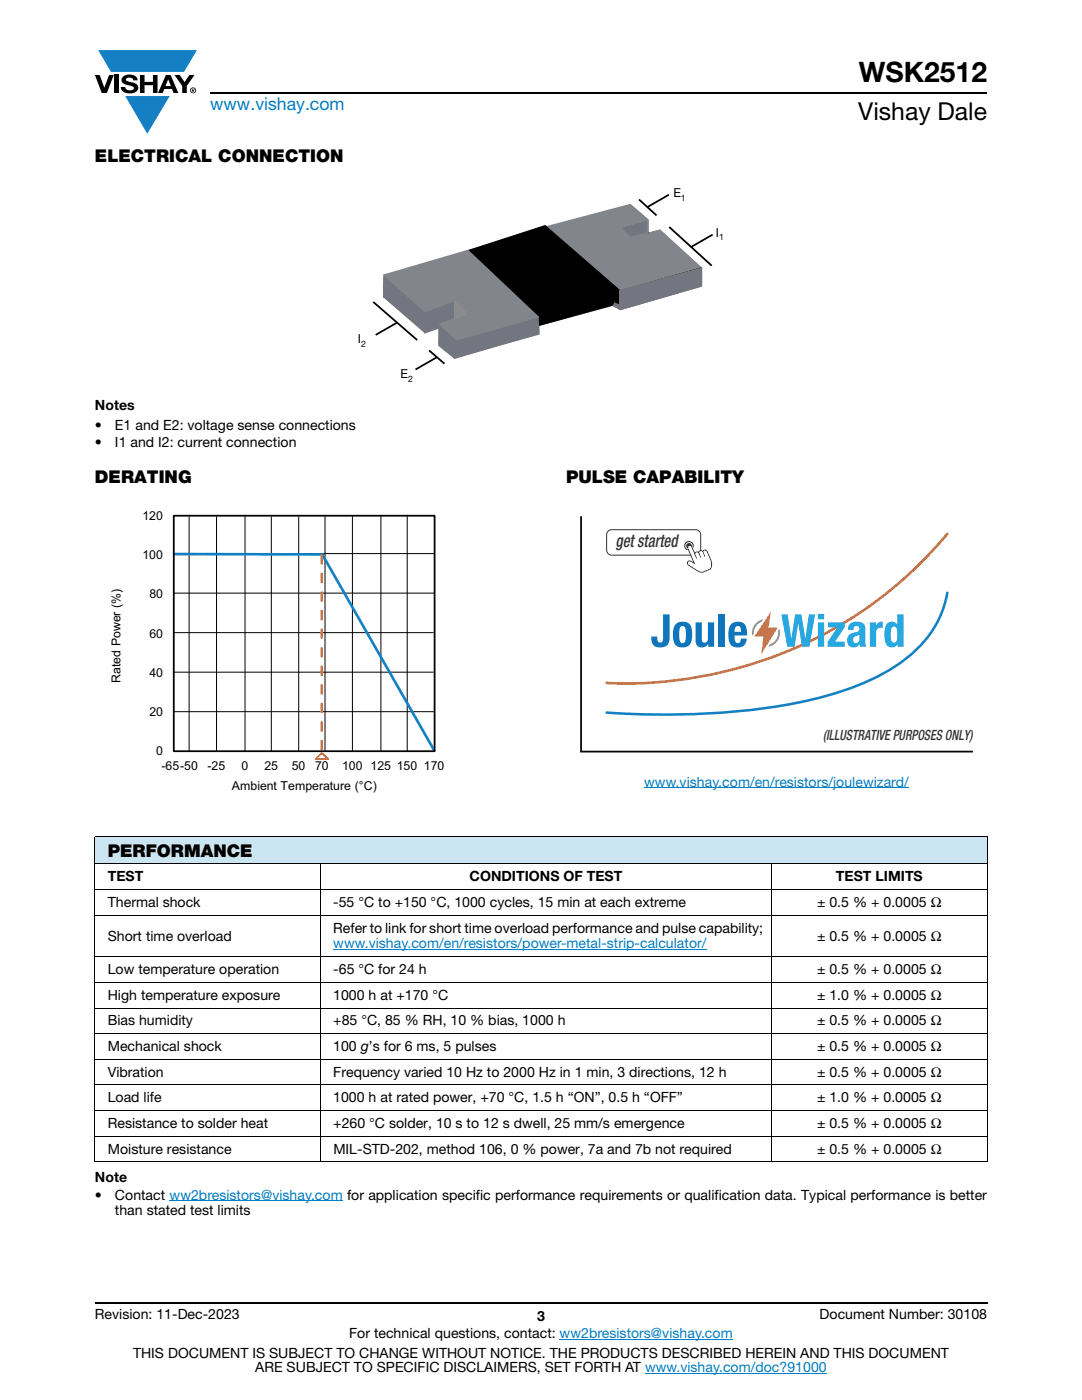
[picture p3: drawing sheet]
<svg xmlns="http://www.w3.org/2000/svg" width="216mm" height="279mm" viewBox="0 0 216 279" stroke-linecap="round" stroke-linejoin="round" font-family="sans-serif">
<defs><g id="words">
<text font-size="5.6" x="171.3" y="16.4">WSK2512</text>
<text font-size="4.9" x="171.3" y="24">Vishay Dale</text>
<text font-size="3.5" fill="#007ec4" x="42" y="21.9">www.vishay.com</text>
<g font-size="3.5">
<text x="18.9" y="32.3">ELECTRICAL CONNECTION</text>
<text x="18.9" y="96.5">DERATING</text>
<text x="112.9" y="96.5">PULSE CAPABILITY</text>
<text x="21.5" y="171">PERFORMANCE</text>
</g>
<text font-size="3.5" fill="#333" x="122.8" y="109.3">get started</text>
<g font-size="2.8">
<text x="18.9" y="81.9">Notes</text>
<text x="18.9" y="85.8">•</text>
<text x="18.9" y="89.3">•</text>
<text x="22.9" y="85.8">E1 and E2: voltage sense connections</text>
<text x="22.9" y="89.3">I1 and I2: current connection</text>
<text x="21.5" y="175.9">TEST</text>
<text x="93.7" y="175.9">CONDITIONS OF TEST</text>
<text x="166.8" y="175.9">TEST LIMITS</text>
<text x="21.5" y="181">Thermal shock</text>
<text x="66.5" y="181">-55 °C to +150 °C, 1000 cycles, 15 min at each extreme</text>
<text x="163" y="181">± 0.5 % + 0.0005 Ω</text>
<text x="21.5" y="187.7">Short time overload</text>
<text x="66.5" y="186.1">Refer to link for short time overload performance and pulse capability;</text>
<text x="163" y="187.7">± 0.5 % + 0.0005 Ω</text>
<text x="21.5" y="194.4">Low temperature operation</text>
<text x="66.5" y="194.4">-65 °C for 24 h</text>
<text x="163" y="194.4">± 0.5 % + 0.0005 Ω</text>
<text x="21.5" y="199.5">High temperature exposure</text>
<text x="66.5" y="199.5">1000 h at +170 °C</text>
<text x="163" y="199.5">± 1.0 % + 0.0005 Ω</text>
<text x="21.5" y="204.6">Bias humidity</text>
<text x="21.5" y="209.8">Mechanical shock</text>
<text x="66.5" y="204.6">+85 °C, 85 % RH, 10 % bias, 1000 h</text>
<text x="66.5" y="209.8">100 g’s for 6 ms, 5 pulses</text>
<text x="163" y="204.6">± 0.5 % + 0.0005 Ω</text>
<text x="163" y="209.8">± 0.5 % + 0.0005 Ω</text>
<text x="21.5" y="214.9">Vibration</text>
<text x="66.5" y="214.9">Frequency varied 10 Hz to 2000 Hz in 1 min, 3 directions, 12 h</text>
<text x="163" y="214.9">± 0.5 % + 0.0005 Ω</text>
<text x="21.5" y="220">Load life</text>
<text x="66.5" y="220">1000 h at rated power, +70 °C, 1.5 h “ON”, 0.5 h “OFF”</text>
<text x="163" y="220">± 1.0 % + 0.0005 Ω</text>
<text x="21.5" y="225.1">Resistance to solder heat</text>
<text x="66.5" y="225.1">+260 °C solder, 10 s to 12 s dwell, 25 mm/s emergence</text>
<text x="163" y="225.1">± 0.5 % + 0.0005 Ω</text>
<text x="21.5" y="230.2">Moisture resistance</text>
<text x="66.5" y="230.2">MIL-STD-202, method 106, 0 % power, 7a and 7b not required</text>
<text x="163" y="230.2">± 0.5 % + 0.0005 Ω</text>
<text x="18.9" y="235.9">Note</text>
<text x="18.9" y="239.4">•</text>
<text x="22.9" y="239.4">Contact ww2bresistors@vishay.com for application specific performance requirements or qualification data. Typical performance is better</text>
<text x="22.9" y="242.6">than stated test limits</text>
<text x="18.9" y="263.3">Revision: 11-Dec-2023</text>
<text x="107.2" y="263.6">3</text>
<text x="163.6" y="263.3">Document Number: 30108</text>
<text x="69.7" y="267.1">For technical questions, contact: ww2bresistors@vishay.com</text>
<text x="26.5" y="271">THIS DOCUMENT IS SUBJECT TO CHANGE WITHOUT NOTICE. THE PRODUCTS DESCRIBED HEREIN AND THIS DOCUMENT</text>
<text x="50.9" y="273.8">ARE SUBJECT TO SPECIFIC DISCLAIMERS, SET FORTH AT www.vishay.com/doc?91000</text>
</g>
<text font-size="2.8" fill="#333" x="164.3" y="147.7">(ILLUSTRATIVE PURPOSES ONLY)</text>
<g font-size="2.8" fill="#007ec4">
<text x="128.5" y="157">www.vishay.com/en/resistors/joulewizard/</text>
<text x="66.5" y="189.3">www.vishay.com/en/resistors/power-metal-strip-calculator/</text>
</g>
<g font-size="2.5">
<text x="134.4" y="39.4">E</text>
<text x="142.9" y="47.2">I</text>
<text x="71.4" y="68.5">I</text>
<text x="79.9" y="75.5">E</text>
<text x="28.4" y="103.7">120</text>
<text x="28.4" y="111.6">100</text>
<text x="29.8" y="119.4">80</text>
<text x="29.8" y="127.2">60</text>
<text x="24.1" y="136.2" transform="rotate(-90 24.1 136.2)">Rated Power (%)</text>
<text x="29.8" y="135.1">40</text>
<text x="29.8" y="142.9">20</text>
<text x="31.2" y="150.7">0</text>
<text x="32.2" y="153.7">-65-50</text>
<text x="41.4" y="153.7">-25</text>
<text x="48.2" y="153.7">0</text>
<text x="52.8" y="153.7">25</text>
<text x="58.2" y="153.7">50</text>
<text x="62.9" y="153.7">70</text>
<text x="68.3" y="153.7">100 125 150 170</text>
<text x="46.3" y="157.6">Ambient Temperature (°C)</text>
</g>
<g font-size="1.8">
<text x="135.9" y="40.1">1</text>
<text x="143.5" y="47.9">1</text>
<text x="72.1" y="69.2">2</text>
<text x="81.4" y="76.2">2</text>
</g>
</g></defs>
<g fill="#147fc3">
<path d="M19.6 10h19.7l-2.6 4.3h-1.1h-13.5z"/>
<path d="M25 19.2h8.9l-4.5 7.5z"/>
</g>
<g fill="#000">
<path d="M18.9 15h1l.9 2.5 1-2.5h.9l-1.4 3.6h-1zM22.9 15h.9v3.6h-.9zM24.6 15.3a2.1 2.1 0 0 1 2.8 .3l.1 .4h-.9a.79 .79 0 0 0-.7-.5 .79 .79 0 0 0-.8 .4l.3 .3 1 .2a1.08 1.08 0 0 1 1.2 1 1.08 1.08 0 0 1-1.1 1.2 1.73 1.73 0 0 1-2.4-1.2h.9a.96 .96 0 0 0 .8 .6 .96 .96 0 0 0 .9-.4 1.31 1.31 0 0 0-1.2-.6 1.03 1.03 0 0 1-1.1-.6 1.03 1.03 0 0 1 .2-1.1zM27.9 15h.9v1.3h1.7v-1.3h.9v3.6h-.9v-1.6h-1.7v1.6h-.9zM34.8 15h1.1l.9 1.4 1-1.4h1l-1.5 2.2v1.4h-.9v-1.4z"/>
<path d="M33.6 15.9l.5 1.3h-1.1zM33.1 15l-1.6 3.6h1l.3-.8h1.5l.3 .8h1l-1.6-3.6z"/>
<path d="M38.4 17.8h.2v.2h-.2zM38.3 17.7v.7h.1v-.3l.4 .3-.2-.3 .2-.2-.1-.2z"/>
<path d="M38.1 18a.46 .46 0 0 1 .9 0 .46 .46 0 0 1-.9 0zM37.9 18a.6 .6 0 0 0 1.2 0 .6 .6 0 0 0-1.2 0z"/>
</g>
<path d="M42 18.6h155M18.9 260h178.1" fill="none" stroke="#000" stroke-width=".36"/>
<path d="M128.5 157.2h52.9M33.8 239.6h34.6M111.7 267.3h34.5M128.7 274h36.3" fill="none" stroke="#007ec4" stroke-width=".2"/>
<g fill="none" stroke="#737680" stroke-width=".26">
<path d="M76.6 59.2l8.3 7.2M76.6 55.2v4.2M93.1 50.2l14.4 13M93.2 50.2l-16.6 5M109.5 45.9l14.3 12.3M109.7 45.8l-.9-.7-15.5 5.1M123.7 58.1v3.7M123.9 45.6l1.8 2M125.7 40.8l3.6 3.1M129 43.9l-5.2 1.6M131.7 45.9l8.3 7.6M131.8 45.9l-6.1 1.6"/>
<path d="M140 53.6v3.4M140 57.1l-16.2 4.7M84.9 62.3l-.1 4.1M87.6 64.6v4.3M91 60.2l2.4 2.5M91 60.2l-6.2 2.1M93.1 62.9l-5.5 1.7M107.5 63.4v3.3l-17 4.7M122.3 60.8l1.2 .5M122.3 60.9l-14.6 4"/>
</g>
<path d="M109.1 45.2l16.6-4.4 3.5 3-5.5 1.6 2 2.2 5.9-1.6 8.4 7.5-16.3 4.4z" fill="#82858b"/>
<path d="M109.1 45.2l16.6-4.4 3.5 3-5.5 1.6 2 2.2 5.9-1.6 8.4 7.5-16.3 4.4z" fill="none" stroke="#82858b" stroke-width=".26"/>
<path d="M87.7 64.9l3.4 3-.5 3.5-3-2.4z" fill="#737680"/>
<path d="M76.6 55.1l8.3 7.3M87.7 64.9l3.4 3-.5 3.5-3-2.4zM107.5 63.2l-16.6 4.8v3.5" fill="none" stroke="#737680" stroke-width=".26"/>
<path d="M84.9 62.3l5.8-2.1v3.3l-3.1 1.1-.2 .9-2.6 .9z" fill="#737680"/>
<path d="M84.9 62.3l5.8-2.1v3.3l-3.1 1.1-.2 .9-2.6 .9z" fill="none" stroke="#737680" stroke-width=".26"/>
<path d="M129.2 43.9v2.6M140 53.5l-16.3 4.6" fill="none" stroke="#000" stroke-width=".35"/>
<path d="M93.3 50.1l15.5-5 14.8 12.8 .1 3.8-1.4-.9-14.7 4.1-.1-1.7z" fill="#000"/>
<path d="M93.3 50.1l15.5-5 14.8 12.8 .1 3.8-1.4-.9-14.7 4.1-.1-1.7z" fill="none" stroke="#000" stroke-width=".26"/>
<path d="M123.8 45.4l5.4-1.5v2.6l-3.5 .9z" fill="#737680"/>
<path d="M123.8 45.4l5.4-1.5v2.6l-3.5 .9z" fill="none" stroke="#82858b" stroke-width=".26"/>
<path d="M123.7 58l16.3-4.5v3.6l-16.2 4.7-1.4-.8 .2-.5 1.1 .5z" fill="#737680"/>
<path d="M123.7 58l16.3-4.5v3.6l-16.2 4.7-1.4-.8 .2-.5 1.1 .5z" fill="none" stroke="#737680" stroke-width=".26"/>
<path d="M91.1 67.9l16.2-4.6 .2 3.3-16.7 4.9z" fill="#737680"/>
<path d="M91.1 67.9l16.2-4.6 .2 3.3-16.7 4.9z" fill="none" stroke="#737680" stroke-width=".26"/>
<path d="M76.7 55.2l8.1 7-.1 4-8.2-7z" fill="#737680"/>
<path d="M76.7 55.2l8.1 7-.1 4-8.2-7z" fill="none" stroke="#737680" stroke-width=".26"/>
<path d="M76.6 54.9l16.8-4.9 14 13.2-16.2 4.6-3.5-3.1 5.8-2-2.6-2.8-6.1 2.3z" fill="#82858b"/>
<path d="M76.6 54.9l16.8-4.9 14 13.2-16.2 4.6-3.5-3.1 5.8-2-2.6-2.8-6.1 2.3z" fill="none" stroke="#82858b" stroke-width=".26"/>
<path d="M90.9 60.2v3.3" fill="none" stroke="#737680" stroke-width=".26"/>
<path d="M90.7 63.5l2.6-.8z" fill="#8b8e92"/>
<path d="M90.7 63.5l2.6-.8z" fill="none" stroke="#8b8e92" stroke-width=".26"/>
<path d="M90.7 60.1l2.5 2.4-2.5 1z" fill="#8b8e92"/>
<path d="M90.7 60.1l2.5 2.4-2.5 1z" fill="none" stroke="#8b8e92" stroke-width=".26"/>
<path d="M127.5 39.8l3.5 3.2M133.5 38.9l-4.3 2.4M133.5 45.3l8.5 7.7M142.2 46.8l-4.2 2.5M74.5 60.3l8.7 7.6M79.2 64.4l-4.2 2.4M85.6 69.9l3.1 2.7M87.2 71.3l-4.3 2.4M34.7 102.9h52v47h-52z" fill="none" stroke="#000" stroke-width=".35"/>
<g fill="none" stroke="#000" stroke-width=".2">
<path d="M34.7 110.5h52M34.7 118.4h52M37.7 103.1v46.8M43.2 103.1v46.8M48.9 103v46.9M54.1 103.1v46.8M59.6 103.1v46.8M64.9 103v46.9M70.3 103v46.9M76 102.9v47M81.3 103v46.9M34.7 126.3h51.8"/>
<path d="M34.7 134.1h51.8M34.7 142h52"/>
</g>
<path d="M34.7 110.6h29.7M64.3 110.6l22.3 39.2" fill="none" stroke="#147fc3" stroke-width=".53"/>
<path d="M64.2 110.9v38.8" fill="none" stroke="#f16b22" stroke-width=".53" stroke-dasharray="1.6 2.1"/>
<path d="M63 151.5l1.2-1.2 1.3 1.2z" fill="none" stroke="#f16b22" stroke-width=".35"/>
<path d="M160.3 150.7v.6" fill="none" stroke="#fff" stroke-width=".35"/>
<path d="M115.9 103v47h78.2" fill="none" stroke="#040503" stroke-width=".35"/>
<path d="M121.3 106l.7-.3h16.8a1 1 0 0 1 1 1v3.1a1 1 0 0 1-1 1h-16.8a1 1 0 0 1-1-1v-3.1z" fill="none" stroke="#333" stroke-width=".2"/>
<g fill="#333">
<path d="M136.8 108.3a.9 .9 0 0 1 1.2-.2 .9 .9 0 0 1 .3 1.2 .82 .82 0 0 0-.5-1 .82 .82 0 0 0-1 .3v.6l.4 .6a.84 .84 0 0 1-.7-.6 .84 .84 0 0 1 .3-.9z"/>
<path d="M137.4 109.1l.3-.1 .2 .2 1 2.3 .2-.1-.3-.8 .2-.3 .3 .1 .4 .9h.2l-.4-1 .1-.2a.33 .33 0 0 1 .6 .1l.5 1-.3-1.1 .3-.2 .3 .3a4.1 4.1 0 0 1 .8 2.9l-.1 .3-1.5 .7a6.6 6.6 0 0 1-2.9-1.6v-.2a.39 .39 0 0 1 .7-.1l.5 .4 .2-.1-1.3-3.1zM137 108.6v.5l1.3 3.1a.73 .73 0 0 0-1.2 0v.4l.2 .3 2.5 1.4h.4l1.6-.7a1.96 1.96 0 0 0 .1-1.8l-.7-1.7a.56 .56 0 0 0-.4-.4 .56 .56 0 0 0-.6 .2l-.6-.1-.2 .3h-.4l-.4 .2-.5-1.3a.63 .63 0 0 0-.4-.5 .63 .63 0 0 0-.7 .1z"/>
</g>
<path d="M137.4 109.1l.3-.1 .2 .2 1 2.3 .2-.1-.3-.8 .2-.3 .3 .1 .4 .9h.2l-.4-1 .1-.2a.33 .33 0 0 1 .6 .1l.5 1-.3-1.1 .3-.2 .3 .3a4.1 4.1 0 0 1 .8 2.9l-.1 .3-1.5 .7a6.6 6.6 0 0 1-2.9-1.6v-.2a.39 .39 0 0 1 .7-.1l.5 .4 .2-.1-1.3-3.1z" fill="#fff"/>
<path d="M189 106.5a83.9 83.9 0 0 1-66.2 29.9l-1.8-.1" fill="none" stroke="#f16b22" stroke-width=".51"/>
<path d="M189 118.3a21.4 21.4 0 0 1-9.6 14.2 57.6 57.6 0 0 1-22.2 8.1 155.9 155.9 0 0 1-36.2 1.6" fill="none" stroke="#147fc3" stroke-width=".51"/>
<g fill="#1175bc">
<path d="M132.3 122.6h1.3v4.7a1.8 1.8 0 0 1-2.5 1.8 1.81 1.81 0 0 1-1.1-2.1h1.1l.2 1a.56 .56 0 0 0 .6 .2 .56 .56 0 0 0 .4-.5z"/>
<path d="M138.8 124.2h1.2l.1 3.7a.59 .59 0 0 0 .6 .4 .59 .59 0 0 0 .5-.5v-3.6h1.3v4.9h-1.2v-.6a1.33 1.33 0 0 1-1.5 .7 1.33 1.33 0 0 1-1-1.4z"/>
<path d="M143.4 122.6h1.2v6.5h-1.2z"/>
<path d="M135.9 125a3.8 3.8 0 0 0 0 3.3h.6a3.6 3.6 0 0 0 0-3.3zM134.8 124.6a1.92 1.92 0 0 1 2.1-.4 1.92 1.92 0 0 1 1.2 1.8 2.97 2.97 0 0 1-.9 3 1.87 1.87 0 0 1-2 .1 1.87 1.87 0 0 1-.9-1.8 4 4 0 0 1 .5-2.7z"/>
<path d="M146.9 125l-.3 .6v.5h1.3l-.2-.9-.2-.2zM145.8 124.7a1.83 1.83 0 0 1 2-.6 1.83 1.83 0 0 1 1.2 1.7l.1 1h-2.5a1.36 1.36 0 0 0 .6 1.6 .78 .78 0 0 0 .7-1h1.1a1.81 1.81 0 0 1-1.7 1.8 1.81 1.81 0 0 1-1.9-1.6l-.1-1a3.1 3.1 0 0 1 .5-1.9z"/>
</g>
<g fill="#24a8e0">
<path d="M155.9 122.6h1.3l.7 4.8 .8-4.8h1.2l.8 4.8 .7-4.8h1.3l-1.2 6.5h-1.5l-.7-4.7-.7 4.7h-1.5z"/>
<path d="M165.2 124.2h3.4v1l-2 2.9h2v1h-3.5v-1l2-2.9h-1.9z"/>
<path d="M173.6 124.2h1.2v.7a1.22 1.22 0 0 1 1.3-.8v1.2h-.2a.93 .93 0 0 0-1.1 .9v2.9h-1.2z"/>
<path d="M163.2 124.2h1.3v4.9h-1.3zM163.2 122.5h1.3v1.1h-1.3z"/>
<path d="M170.4 127.2a.66 .66 0 0 0 0 1 .66 .66 0 0 0 1-.3l.1-1.3zM169.7 124.4a2.29 2.29 0 0 1 2.9 .4l.1 3.7 .1 .6h-1.2l-.1-.5a1.36 1.36 0 0 1-1.8 .5 1.36 1.36 0 0 1-.6-1.8 1.37 1.37 0 0 1 1.2-1l.7-.2a.6 .6 0 0 0 .5-.7 .6 .6 0 0 0-.8-.5 .6 .6 0 0 0-.4 .8h-1.1a1.5 1.5 0 0 1 .5-1.3z"/>
<path d="M178.1 125.1a3.3 3.3 0 0 0 0 3.1h.3a.81 .81 0 0 0 .6-1v-.6a1.32 1.32 0 0 0-.6-1.6zM177.1 124.3a1.32 1.32 0 0 1 1.9 .4v-2.1h1.3v6.5h-1.2v-.5a1.33 1.33 0 0 1-1.4 .6 1.33 1.33 0 0 1-1.1-1.1 4.4 4.4 0 0 1 .5-3.8z"/>
</g>
<g fill="#929497">
<path d="M150.9 124.3l.9-.6 .5-.1-.3 .5a2.4 2.4 0 0 0-1.6 2.3l-.3 .5v-.4a2.79 2.79 0 0 1 .8-2.2z"/>
<path d="M155.5 125.5a2.8 2.8 0 0 1-2.2 3.6l.3-.5a2.41 2.41 0 0 0 1.6-2.6z"/>
</g>
<path d="M153.8 122l-.4 3.2h1.8l-3.3 5.4 .4-3.5h-1.8z" fill="#faaf41"/>
<path d="M18.9 166.9h178.1v5.5h-178.1z" fill="#cce5f3"/>
<path d="M66.5 189.5h74.5" fill="none" stroke="#007ec4" stroke-width=".2"/>
<g fill="none" stroke="#000" stroke-width=".2">
<path d="M18.9 166.9h178.1M18.9 172.4h178.1M18.9 177.5h178.1M18.9 167v64.8M63.9 172.3v59.7M153.9 172.3v59.7M197 167v64.8M18.9 182.6h178.1M18.9 190.9h178.1M18.9 196.1h178.1M18.9 201.2h178.1M18.9 206.3h178.1"/>
<path d="M18.9 211.4h178.1M18.9 216.5h178.1M18.9 221.6h178.1M18.9 226.8h178.1M18.9 231.9h178.1"/>
</g>
<use href="#words"/>
</svg>
